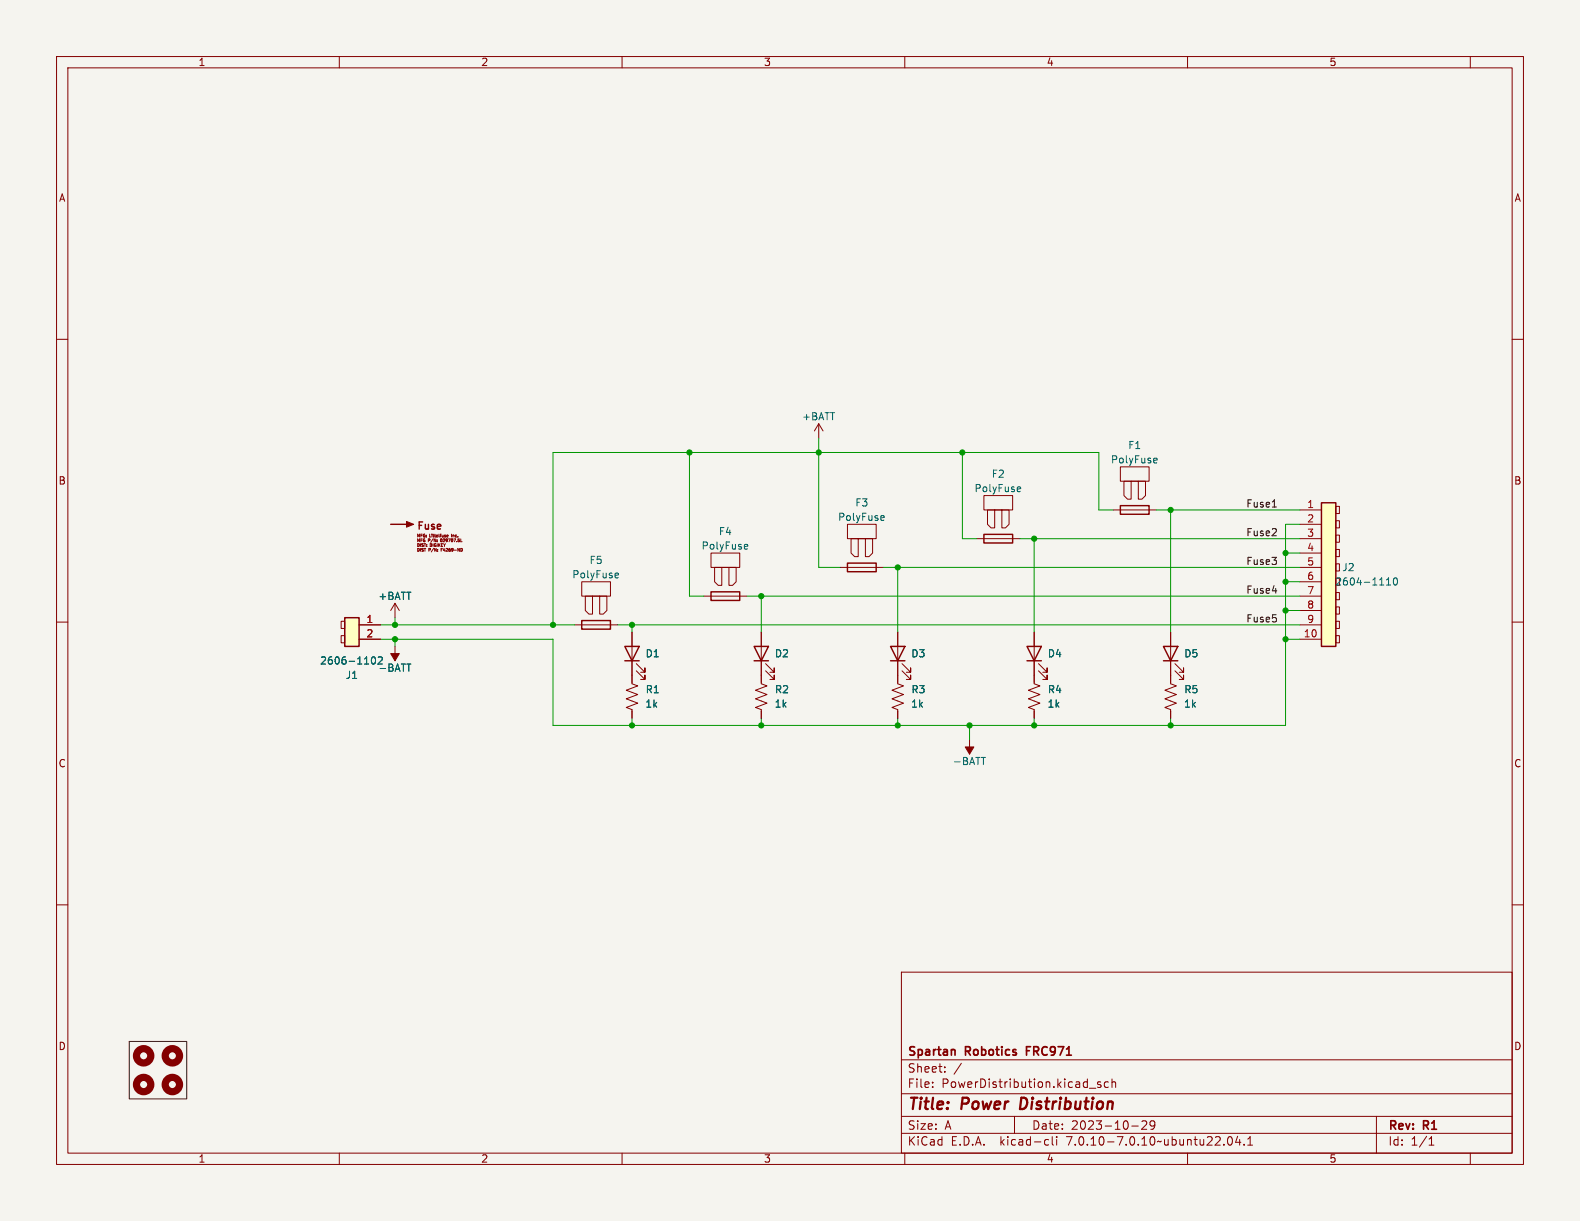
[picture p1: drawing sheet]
<svg xmlns="http://www.w3.org/2000/svg" width="279mm" height="216mm" viewBox="0 0 279 216" stroke-linecap="round" stroke-linejoin="round" font-family="sans-serif">
<defs><g id="words">
<g font-size="2.8" fill="#840000">
<text x="160.4" y="196.8">Title:</text>
<text x="170.1" y="196.8">Power</text>
<text x="181.2" y="196.8">Distribution</text>
</g>
<g font-size="2.1" fill="#840000">
<text x="160.4" y="189.9">Sheet:</text>
<text x="160.4" y="187.1">Spartan</text>
<text x="170.8" y="187.1">Robotics</text>
<text x="182.2" y="187.1">FRC971</text>
<text x="160.4" y="192.6">File:</text>
<text x="166.5" y="192.6">PowerDistribution.kicad_sch</text>
<text x="160.4" y="202.8">KiCad</text>
<text x="160.4" y="200">Size:</text>
<text x="167.1" y="200">A</text>
<text x="168.1" y="202.8">E.D.A.</text>
<text x="177" y="202.8">kicad-cli</text>
<text x="182.4" y="200">Date:</text>
<text x="188.9" y="202.8">7.0.10-7.0.10~ubuntu22.04.1</text>
<text x="189.4" y="200">2023-10-29</text>
<text x="245.4" y="200.2">Rev:</text>
<text x="245.4" y="202.8">Id:</text>
<text x="249.5" y="202.8">1/1</text>
<text x="251.8" y="200.2">R1</text>
</g>
<g font-size="1.8" fill="#840000">
<text x="35" y="11.9">1</text>
<text x="85" y="11.9">2</text>
<text x="135" y="11.9">3</text>
<text x="185" y="11.9">4</text>
<text x="235" y="11.9">5</text>
<text x="10.3" y="35.9">A</text>
<text x="267.7" y="35.9">A</text>
<text x="10.3" y="85.9">B</text>
<text x="267.7" y="85.9">B</text>
<text x="73.7" y="93.7">Fuse</text>
<text x="10.3" y="135.9">C</text>
<text x="267.7" y="135.9">C</text>
<text x="10.3" y="185.9">D</text>
<text x="267.7" y="185.9">D</text>
<text x="35" y="205.8">1</text>
<text x="85" y="205.8">2</text>
<text x="135" y="205.8">3</text>
<text x="185" y="205.8">4</text>
<text x="235" y="205.8">5</text>
</g>
<g font-size="1.8" fill="#006464">
<text x="141.7" y="74.5">+BATT</text>
<text x="196.4" y="82.1">PolyFuse</text>
<text x="199.4" y="79.6">F1</text>
<text x="151.1" y="89.8">F3</text>
<text x="172.2" y="87.2">PolyFuse</text>
<text x="175.3" y="84.7">F2</text>
<text x="127" y="94.8">F4</text>
<text x="148.1" y="92.3">PolyFuse</text>
<text x="104.2" y="99.9">F5</text>
<text x="124" y="97.4">PolyFuse</text>
<text x="237.3" y="101.2">J2</text>
<text x="66.8" y="106.3">+BATT</text>
<text x="101.1" y="102.5">PolyFuse</text>
<text x="236" y="103.7">2604-1110</text>
<text x="56.5" y="117.7">2606-1102</text>
<text x="66.8" y="119">-BATT</text>
<text x="114.1" y="116.4">D1</text>
<text x="136.9" y="116.4">D2</text>
<text x="161.1" y="116.4">D3</text>
<text x="185.2" y="116.4">D4</text>
<text x="209.3" y="116.4">D5</text>
<text x="61" y="120.2">J1</text>
<text x="114" y="125.3">1k</text>
<text x="114.1" y="122.8">R1</text>
<text x="136.9" y="125.3">1k</text>
<text x="136.9" y="122.8">R2</text>
<text x="161" y="125.3">1k</text>
<text x="161.1" y="122.8">R3</text>
<text x="185.2" y="125.3">1k</text>
<text x="185.2" y="122.8">R4</text>
<text x="209.3" y="125.3">1k</text>
<text x="209.3" y="122.8">R5</text>
<text x="168.4" y="135.5">-BATT</text>
</g>
<g font-size="1.8" fill="#0f0f0f">
<text x="220.3" y="89.8">Fuse1</text>
<text x="220.3" y="94.9">Fuse2</text>
<text x="220.3" y="100">Fuse3</text>
<text x="220.3" y="105.1">Fuse4</text>
<text x="220.3" y="110.1">Fuse5</text>
</g>
<g font-size="1.8" fill="#a90000">
<text x="231.1" y="89.9">1</text>
<text x="231.1" y="92.5">2</text>
<text x="231.1" y="95">3</text>
<text x="231.1" y="97.5">4</text>
<text x="231.1" y="100.1">5</text>
<text x="231.1" y="102.6">6</text>
<text x="231.1" y="105.2">7</text>
<text x="231.1" y="107.7">8</text>
<text x="64.7" y="110.2">1</text>
<text x="64.7" y="112.8">2</text>
<text x="230.5" y="112.8">10</text>
<text x="231.1" y="110.2">9</text>
</g>
<g font-size=".7" fill="#840000">
<text x="73.7" y="95">MFG:</text>
<text x="73.7" y="95.9">MFG</text>
<text x="75.8" y="95.9">P/N:</text>
<text x="76.1" y="95">Littelfuse</text>
<text x="78.3" y="95.9">029707.5L</text>
<text x="80.2" y="95">Inc.</text>
<text x="73.7" y="96.7">DIST:</text>
<text x="73.7" y="97.5">DIST</text>
<text x="75.9" y="97.5">P/N:</text>
<text x="76.1" y="96.7">DIGIKEY</text>
<text x="78.4" y="97.5">F4269-ND</text>
</g>
</g></defs>
<path d="M0 0h279.4v215.9h-279.4z" fill="#f5f4ef" stroke="#f5f4ef" stroke-width=".18"/>
<g fill="none" stroke="#840000" stroke-width=".18">
<path d="M10 10h259.4v195.9h-259.4zM12 12h255.4v191.9h-255.4zM60 10v2M110 10v2M160 10v2M210 10v2M260 10v2M10 60h2M267.4 60h2M144.8 74.9l-.8 1.3M144.8 74.9v2.6M144.8 74.9l.7 1.3"/>
<path d="M77.9 95.7l.1 .1M78 95.8h.1M78 97.2h.2M78.1 95.3a.27 .27 0 0 0-.2 .4M78.2 97h-.2v.5M79.8 94.5v.5M125.7 97.8h5.1v2.5h-5.1zM149.9 92.7h5v2.6h-5zM151.8 95.3v3.1h-.7l-.6-.6v-2.5h3.8v2.5l-.6 .6h-.7v-3.1M172.7 95.3h7.6M174 87.6h5.1v2.6h-5.1zM175.9 90.2v3.1h-.6l-.7-.6v-2.5h3.8v2.5l-.6 .6h-.6v-3.1"/>
<path d="M196.8 90.2h7.7M198.1 82.6h5.1v2.5h-5.1zM200 85.1v3.2h-.6l-.6-.7v-2.5h3.8v2.5l-.7 .7h-.6v-3.2M229.9 95.3h3.8M229.9 90.2h3.8M229.9 92.7h3.8M229.9 97.8h3.8M236.2 99.7h.7v1.3h-.7zM236.2 97.2h.7v1.2h-.7zM236.2 94.6h.7v1.3h-.7zM236.2 92.1h.7v1.2h-.7zM236.2 89.5h.7v1.3h-.7z"/>
<path d="M10 110h2M60.3 112.4h.7v1.3h-.7zM60.3 109.9h.7v1.2h-.7zM63.5 110.5h3.8M63.5 113h3.8M69.8 106.7l-.7 1.3M69.8 106.7v2.5M69.8 114.3v2.5M69.8 106.7l.8 1.3M101.6 110.5h7.6M102.9 102.9h5v2.5h-5zM104.8 105.4v3.2h-.7l-.6-.6v-2.6h3.8v2.6l-.6 .6h-.7v-3.2"/>
<path d="M111.8 111.8v9.1l1 .4-2.1 .7 2.1 .8-2.1 .8 2.1 .7-2.1 .8 1.1 .4v1.5M112.5 118.6l1.5 1.5v-.7v.7h-.7M112.5 117.3l1.5 1.6v-.8v.8h-.7M124.5 105.4h7.6M127.6 100.3v3.2h-.6l-.6-.6v-2.6h3.8v2.6l-.7 .6h-.6v-3.2M134.6 111.8v9.1l1 .4-2 .7 2 .8-2 .8 2 .7-2 .8 1 .4v1.5M135.4 118.6l1.5 1.5v-.7v.7h-.8M135.4 117.3l1.5 1.6v-.8v.8h-.8M148.6 100.3h7.6M158.7 111.8v9.1l1.1 .4-2.1 .7 2.1 .8-2.1 .8 2.1 .7-2.1 .8 1 .4v1.5M159.5 118.6l1.5 1.5v-.7v.7h-.7M159.5 117.3l1.5 1.6v-.8v.8h-.7"/>
<path d="M182.9 111.8v9.1l1 .4-2 .7 2 .8-2 .8 2 .7-2 .8 1 .4v1.5M183.6 118.6l1.6 1.5v-.7v.7h-.8M183.6 117.3l1.6 1.6v-.8v.8h-.8M207 111.8v9.1l1 .4-2 .7 2 .8-2 .8 2 .7-2 .8 1 .4v1.5M207.8 118.6l1.5 1.5v-.7v.7h-.8M207.8 117.3l1.5 1.6v-.8v.8h-.8M229.9 105.4h3.8M229.9 110.5h3.8M229.9 100.3h3.8M229.9 113h3.8M229.9 102.9h3.8M229.9 108h3.8"/>
<path d="M236.2 112.4h.7v1.3h-.7zM236.2 109.9h.7v1.2h-.7zM236.2 107.3h.7v1.3h-.7zM236.2 104.8h.7v1.2h-.7zM267.4 110h2M171.4 130.8v2.6M10 160h2M267.4 160h2M159.4 171.9h108v32h-108zM159.4 197.4h108M159.4 193.4h108M159.4 187.4h108"/>
<path d="M164.9 192.1v.2M164.9 191.4v.1M167.1 189.4v.2M167.1 188.7v.1M170 188l-1.3 1.9M179.4 197.4v3M192.6 192.4h1.2M194.6 191.4l-.3-.1-.2 .2v.2l.5 .2v.3h-.5M196 191.4l-.4-.1-.3 .3v.4l.1 .2h.6M196.6 191.4l.3-.1 .3 .1 .1 .9M196.6 190.8v1.5M200.1 199.1h1.2"/>
<path d="M201.9 198.3l.6-.1 .2 .1 .1 .3-.9 1.1h.9M204.2 198.8l-.3 .3h-.3l-.2-.3 .1-.5 .4-.1 .2 .1a.99 .99 0 0 1-.3 1.4h-.3M243.4 197.4v6.5M60 203.9v2M110 203.9v2M159.4 200.4h108M160 203.9v2M185 201.5l.4 .1M185.4 202.4l-.4 .1M186.1 201v1.3l.2 .2M186.9 201v.1M186.9 201.5v1"/>
<path d="M210 203.9v2M216.4 202.3v.2M217.3 201.1l.1-.1a.81 .81 0 0 1 .6 .6 .81 .81 0 0 1-.3 .8l-.1 .1a.81 .81 0 0 1-.6-.6 .81 .81 0 0 1 .3-.8zM218.9 200.9l-.4 1.1h.9M219.2 201.5v1M220 202.3v.2M220.6 202.5h.9M220.6 201.4l.5-.4v1.5M252.7 202.5h.9M252.7 201.4l.4-.4v1.5M260 203.9v2"/>
</g>
<path d="M180.6 194.1l-.2 2h.4" fill="none" stroke="#840000" stroke-width=".4"/>
<path d="M168.7 185.6l.2 .2v.8M181.5 185.8h.5M182.2 185.1h-.7v1.5" fill="none" stroke="#840000" stroke-width=".3"/>
<g fill="none" stroke="#840000" stroke-width=".25">
<path d="M69.1 92.7h3.5M149.9 99.6h5v1.5h-5zM174 94.5h5.1v1.5h-5.1zM198.1 89.4h5.1v1.5h-5.1zM233.7 88.9h2.5v25.4h-2.5zM61 109.2h2.5v5.1h-2.5zM102.9 109.7h5v1.6h-5zM110.5 114.3h2.5l-1.2 2.5zM110.5 116.8h2.5M125.7 104.6h5.1v1.6h-5.1zM133.3 114.3h2.6l-1.3 2.5zM133.3 116.8h2.6"/>
<path d="M157.5 114.3h2.5l-1.3 2.5zM157.5 116.8h2.5M181.6 114.3h2.5l-1.2 2.5zM181.6 116.8h2.5M205.7 114.3h2.6l-1.3 2.5zM205.7 116.8h2.6"/>
</g>
<g fill="none" stroke="#006464" stroke-width=".18">
<path d="M131.8 96.3h.4v.3l-.6 .1M132.2 97l-.4 .1M155.9 91.2h.4l.1 .3-.6 .1M156.3 92h-.4M180.1 86.1l.3 .1 .1 .2-.6 .1M180.4 86.9h-.3M204.2 81l.4 .1v.2l-.6 .1M204.6 81.8l-.4 .1M66.3 117.2l.1-.6-.1-.3-.2-.2a.68 .68 0 0 0-.4 .7 .68 .68 0 0 0 .4 .6l.2-.1M66.9 116.3l.5-.2 .2 .4-.8 .9M71.9 117.4h.8M108.9 101.3l.4 .1 .1 .2-.6 .2"/>
<path d="M109.3 102.1l-.4 .1M245.2 103.4h.7M245.2 102.5l.3-.3v1.2M246.6 102.2h.1a.68 .68 0 0 1 .4 .6 .68 .68 0 0 1-.4 .6 .84 .84 0 0 1-.1-1.2zM173.5 133.9h.8"/>
</g>
<g fill="none" stroke="#840000" stroke-width="1.3">
<circle cx="25.4" cy="191.8" r="1.27"/>
<circle cx="25.4" cy="186.7" r="1.27"/>
<circle cx="30.5" cy="191.8" r="1.27"/>
<circle cx="30.5" cy="186.7" r="1.27"/>
</g>
<g fill="#840000" stroke="#840000" stroke-width=".18">
<path d="M170.7 132.1h1.5l-.8 1.3z"/>
<path d="M71.9 92.2l1.3 .5-1.3 .5z"/>
<path d="M69.1 115.6h1.5l-.8 1.2z"/>
</g>
<g fill="#ffffc2" stroke="#ffffc2" stroke-width=".18">
<path d="M233.7 88.9h2.5v25.4h-2.5z"/>
<path d="M61 109.2h2.5v5.1h-2.5z"/>
</g>
<path d="M225 89.7h.7M225 104.5h.8" fill="none" stroke="#0f0f0f" stroke-width=".18"/>
<path d="M22.9 184.2h10.1v10.1h-10.1z" fill="none" stroke="#480000" stroke-width=".18"/>
<g fill="none" stroke="#009600" stroke-width=".18">
<path d="M144.8 77.5v22.8h3.8M121.9 80v25.4h2.6M170.2 80v15.3h2.5M180.3 95.3h49.6M182.9 95.3v16.5M196.8 90.2h-2.5v-10.2h-96.5v30.5M204.5 90.2h25.4M207 90.2v21.6M227.3 97.8h2.6M229.9 92.7h-2.6v35.6h-129.5v-15.3h-30.5M67.3 110.5h34.3M69.8 109.2v1.3"/>
<path d="M69.8 113v1.3M109.2 110.5h120.7M111.8 110.5v1.3M132.1 105.4h97.8M134.6 105.4v6.4M156.2 100.3h73.7M158.7 100.3v11.5M227.3 113h2.6M227.3 102.9h2.6M227.3 108h2.6M111.8 127v1.3M134.6 127v1.3"/>
<path d="M158.7 127v1.3M171.4 128.3v2.5M182.9 127v1.3M207 127v1.3"/>
</g>
<g fill="#009600" stroke="#009600" stroke-width=".18">
<circle cx="207" cy="128.3" r=".46"/>
<circle cx="227.3" cy="102.9" r=".46"/>
<circle cx="227.3" cy="108" r=".46"/>
<circle cx="227.3" cy="113" r=".46"/>
<circle cx="207" cy="90.2" r=".46"/>
<circle cx="182.9" cy="128.3" r=".46"/>
<circle cx="134.6" cy="105.4" r=".46"/>
<circle cx="121.9" cy="80" r=".46"/>
<circle cx="111.8" cy="128.3" r=".46"/>
<circle cx="134.6" cy="128.3" r=".46"/>
<circle cx="111.8" cy="110.5" r=".46"/>
<circle cx="144.8" cy="80" r=".46"/>
<circle cx="158.7" cy="128.3" r=".46"/>
<circle cx="171.4" cy="128.3" r=".46"/>
<circle cx="227.3" cy="97.8" r=".46"/>
<circle cx="158.7" cy="100.3" r=".46"/>
<circle cx="182.9" cy="95.3" r=".46"/>
<circle cx="170.2" cy="80" r=".46"/>
<circle cx="97.8" cy="110.5" r=".46"/>
<circle cx="69.8" cy="113" r=".46"/>
<circle cx="69.8" cy="110.5" r=".46"/>
</g>
<use href="#words"/>
</svg>
